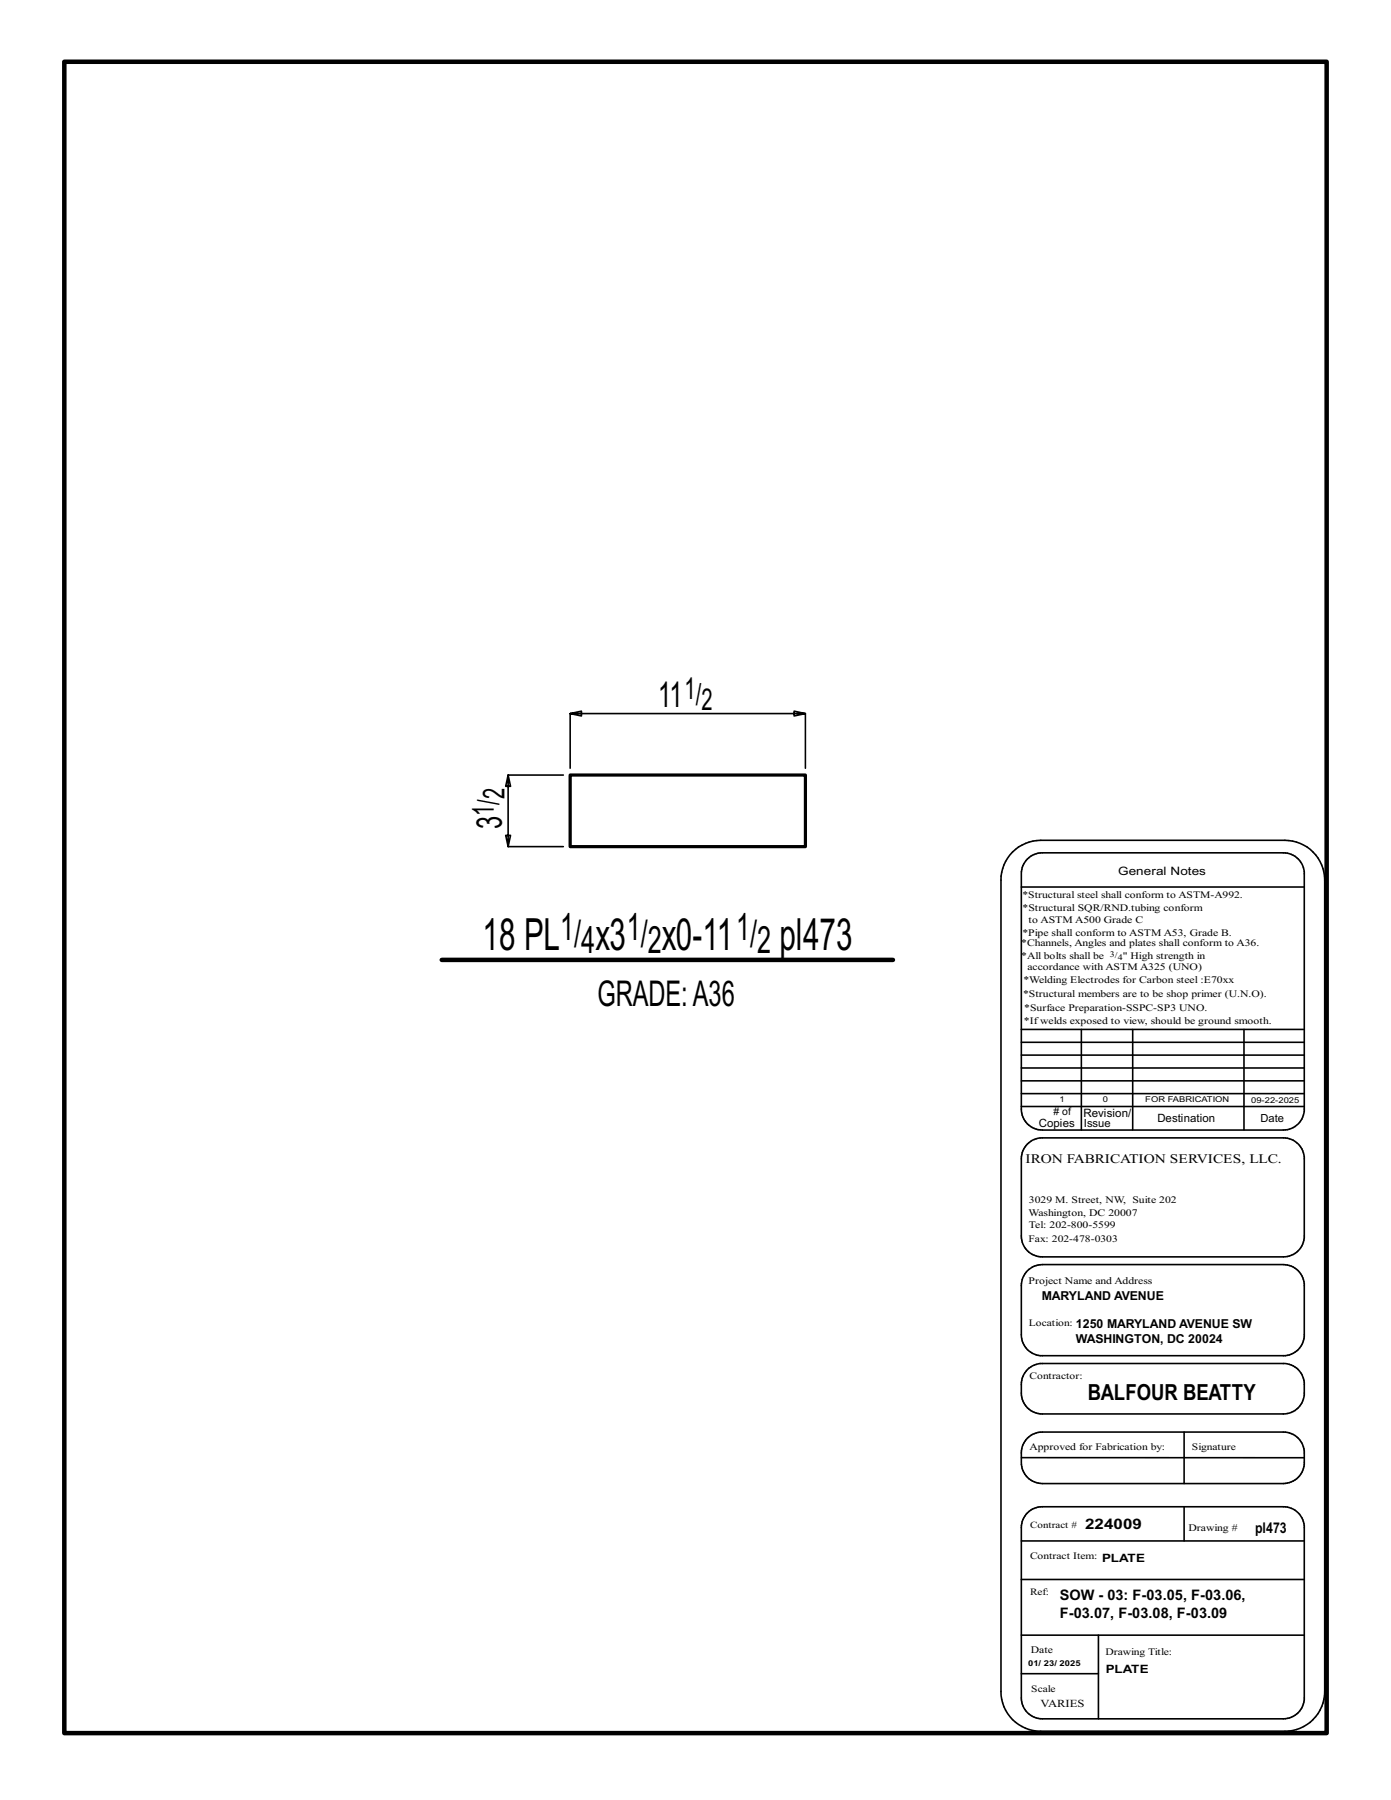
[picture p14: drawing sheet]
<svg xmlns="http://www.w3.org/2000/svg" width="216mm" height="279mm" viewBox="0 0 216 279" stroke-linecap="round" stroke-linejoin="round" font-family="sans-serif">
<defs><g id="words">
<g font-size="6.9">
<text x="74.9" y="147.4">18 PL</text>
<text x="92.4" y="147.4">x3</text>
<text x="102.7" y="147.4">x0-11</text>
<text x="121" y="147.4">pl473</text>
</g>
<g font-size="5.9">
<text x="87" y="145.9">1/</text>
<text x="90.2" y="148">4</text>
<text x="97.3" y="145.9">1/</text>
<text x="100.5" y="148">2</text>
<text x="114.2" y="145.9">1/</text>
<text x="117.5" y="148">2</text>
</g>
<g font-size="5.5">
<text x="102.1" y="109.8">11</text>
<text x="77.9" y="128.7" transform="rotate(-90 77.9 128.7)">3</text>
<text x="92.7" y="156.2">GRADE:A36</text>
</g>
<g font-size="4.7">
<text x="106.3" y="108.5">1/</text>
<text x="108.9" y="110.2">2</text>
<text x="78.3" y="124" transform="rotate(-90 78.3 124)">2</text>
<text x="76.6" y="126.6" transform="rotate(-90 76.6 126.6)">1/</text>
</g>
<text font-size="3.4" x="168.8" y="217.4">BALFOUR BEATTY</text>
<g font-size="2.3">
<text x="168.4" y="237.3">224009</text>
<text x="194.8" y="238">pl473</text>
<text x="164.5" y="251.1">F-03.07, F-03.08, F-03.09</text>
<text x="164.5" y="248.4">SOW - 03: F-03.05, F-03.06,</text>
</g>
<text font-size="2" x="159.2" y="180.5">IRON FABRICATION SERVICES, LLC.</text>
<g font-size="1.9">
<text x="161.7" y="201.8">MARYLAND AVENUE</text>
<text x="167" y="208.5">WASHINGTON, DC 20024</text>
<text x="167" y="206.1">1250 MARYLAND AVENUE SW</text>
</g>
<g font-size="1.8">
<text x="173.6" y="135.8">General Notes</text>
<text x="168.2" y="173.3">Revision/</text>
<text x="161.2" y="174.9">Copies</text>
<text x="179.6" y="174.2">Destination</text>
<text x="171" y="242.4">PLATE</text>
<text x="171.6" y="259.7">PLATE</text>
</g>
<g font-size="1.7">
<text x="168.2" y="174.9">Issue</text>
<text x="195.7" y="174.2">Date</text>
<text x="161.5" y="265">VARIES</text>
</g>
<g font-size="1.6">
<text x="158.7" y="141.5">*Structural SQR/RND.tubing conform</text>
<text x="159.7" y="143.3">to ASTM A500 Grade C</text>
<text x="158.5" y="146.9">*Channels, Angles and plates shall conform to A36.</text>
<text x="158.5" y="148.8">*All bolts shall be</text>
<text x="158.7" y="145.2">*Pipe shall conform to ASTM A53, Grade B.</text>
<text x="174.3" y="148.8">&quot; High strength in</text>
<text x="158.8" y="154.8">*Structural members are to be shop primer (U.N.O).</text>
<text x="158.9" y="152.7">*Welding Electrodes for Carbon steel :E70xx</text>
<text x="159.5" y="150.6">accordance with ASTM A325 (UNO)</text>
<text x="158.9" y="158.9">*Ifwelds exposed to view, should be ground smooth.</text>
<text x="159" y="157">*Surface Preparation-SSPC-SP3 UNO.</text>
<text x="163.5" y="173.1"># of</text>
<text x="159.7" y="188.7">Washington, DC 20007</text>
<text x="159.7" y="190.6">Tel: 202-800-5599</text>
<text x="159.7" y="186.8">3029 M. Street, NW, Suite 202</text>
<text x="159.7" y="199.3">Project Name and Address</text>
<text x="159.8" y="225.1">Approved for Fabrication by:</text>
<text x="184.5" y="237.6">Drawing #</text>
<text x="160" y="256.6">Date</text>
</g>
<g font-size="1.5">
<text x="158.7" y="139.4">*Structural steel shall conform to ASTM-A992.</text>
<text x="159.7" y="192.7">Fax: 202-478-0303</text>
<text x="159.7" y="205.8">Location:</text>
<text x="159.8" y="214">Contractor:</text>
<text x="185" y="225.1">Signature</text>
<text x="159.9" y="237.1">Contract #</text>
<text x="159.9" y="241.9">Contract Item:</text>
<text x="159.9" y="247.6">Ref:</text>
<text x="171.6" y="256.9">Drawing Title:</text>
<text x="160.1" y="262.7">Scale</text>
</g>
<g font-size="1.3">
<text x="172.3" y="148.5">3/</text>
<text x="173.5" y="149">4</text>
</g>
<g font-size="1.2">
<text x="164.5" y="171.1">1</text>
<text x="171.2" y="171.1">0</text>
<text x="177.8" y="171.1">FOR FABRICATION</text>
<text x="194.2" y="171.2">09-22-2025</text>
<text x="159.6" y="258.7">01/ 23/ 2025</text>
</g>
</g></defs>
<g fill="none" stroke="#000" stroke-width=".25">
<path d="M88.5 119.2v-8.4l1.7 .3v-.7l-1.7 .4h36.5l-1.7 .3v-.7l1.7 .4v8.4M87.4 120.3h-8.5l-.4 1.8h.7l-.3-1.8v11.1l-.4-1.7h.7l-.3 1.7h8.5M157.2 132.3a6.3 6.3 0 0 1 4.3-1.9h37.9a6.2 6.2 0 0 1 6.2 6.2v126a6.2 6.2 0 0 1-6.2 6.1h-37.9a6.1 6.1 0 0 1-6.1-6.1v-126a6.1 6.1 0 0 1 1.8-4.3zM158.5 137.7h43.9M159.5 133.3a3.3 3.3 0 0 1 2.3-.9h37.4a3.3 3.3 0 0 1 3.2 2.9v37.2a3.2 3.2 0 0 1-3.2 2.9h-37.4a3.2 3.2 0 0 1-3.3-3.2v-36.6a3.2 3.2 0 0 1 1-2.3zM158.5 159.8h43.9M167.8 159.8v15.6M175.8 159.8v15.6M193.1 159.8v15.6M158.5 165.8h43.9M158.5 167.8h43.9M158.5 163.8h43.9"/>
<path d="M158.5 161.8h43.9M158.5 171.8h43.9M158.5 169.8h43.9M159.5 177.6a3.3 3.3 0 0 1 2.3-1h37.4a3.3 3.3 0 0 1 3.2 3v12.6a3.3 3.3 0 0 1-3.2 2.9h-37.4a3.2 3.2 0 0 1-3.3-3.2v-12a3.2 3.2 0 0 1 1-2.3zM159.5 197.2l1-.7 1.3-.2h37.4a3.3 3.3 0 0 1 3.2 2.9v8.3a3.2 3.2 0 0 1-2.9 2.9h-38.1a3.3 3.3 0 0 1-2.9-3.2v-8l.3-.9zM159.5 212.6l.7-.6 1.2-.4h37.8a3.2 3.2 0 0 1 3.2 3v2a3.3 3.3 0 0 1-3.2 2.9h-37.4a3.2 3.2 0 0 1-3.3-3.3v-1.3a3.3 3.3 0 0 1 1-2.3zM158.5 239.2h43.9M158.5 226.3h43.9M159.5 234.8a3.3 3.3 0 0 1 2.3-.9h37.4a3.3 3.3 0 0 1 3.2 2.9v27.1a3.3 3.3 0 0 1-3.2 2.9h-37.4a3.2 3.2 0 0 1-3.3-3.2v-26.5a3.2 3.2 0 0 1 1-2.3zM159.5 223.2a3.3 3.3 0 0 1 2.3-.9h37.4a3.3 3.3 0 0 1 3.2 2.9v2.1a3.3 3.3 0 0 1-3.2 3h-37.4a3.3 3.3 0 0 1-3.3-3.3v-1.5a3.2 3.2 0 0 1 1-2.3zM183.8 222.3v8M183.8 233.9v5.3"/>
<path d="M158.5 245.2h43.9M158.5 259.8h12M158.5 253.8h43.9M170.5 253.8v13"/>
</g>
<path d="M10 9.6h195.9v259.4h-195.9zM68.6 149h70" fill="none" stroke="#000" stroke-width=".7"/>
<path d="M88.5 120.3h36.5v11.1h-36.5z" fill="none" stroke="#000" stroke-width=".5"/>
<use href="#words"/>
</svg>
